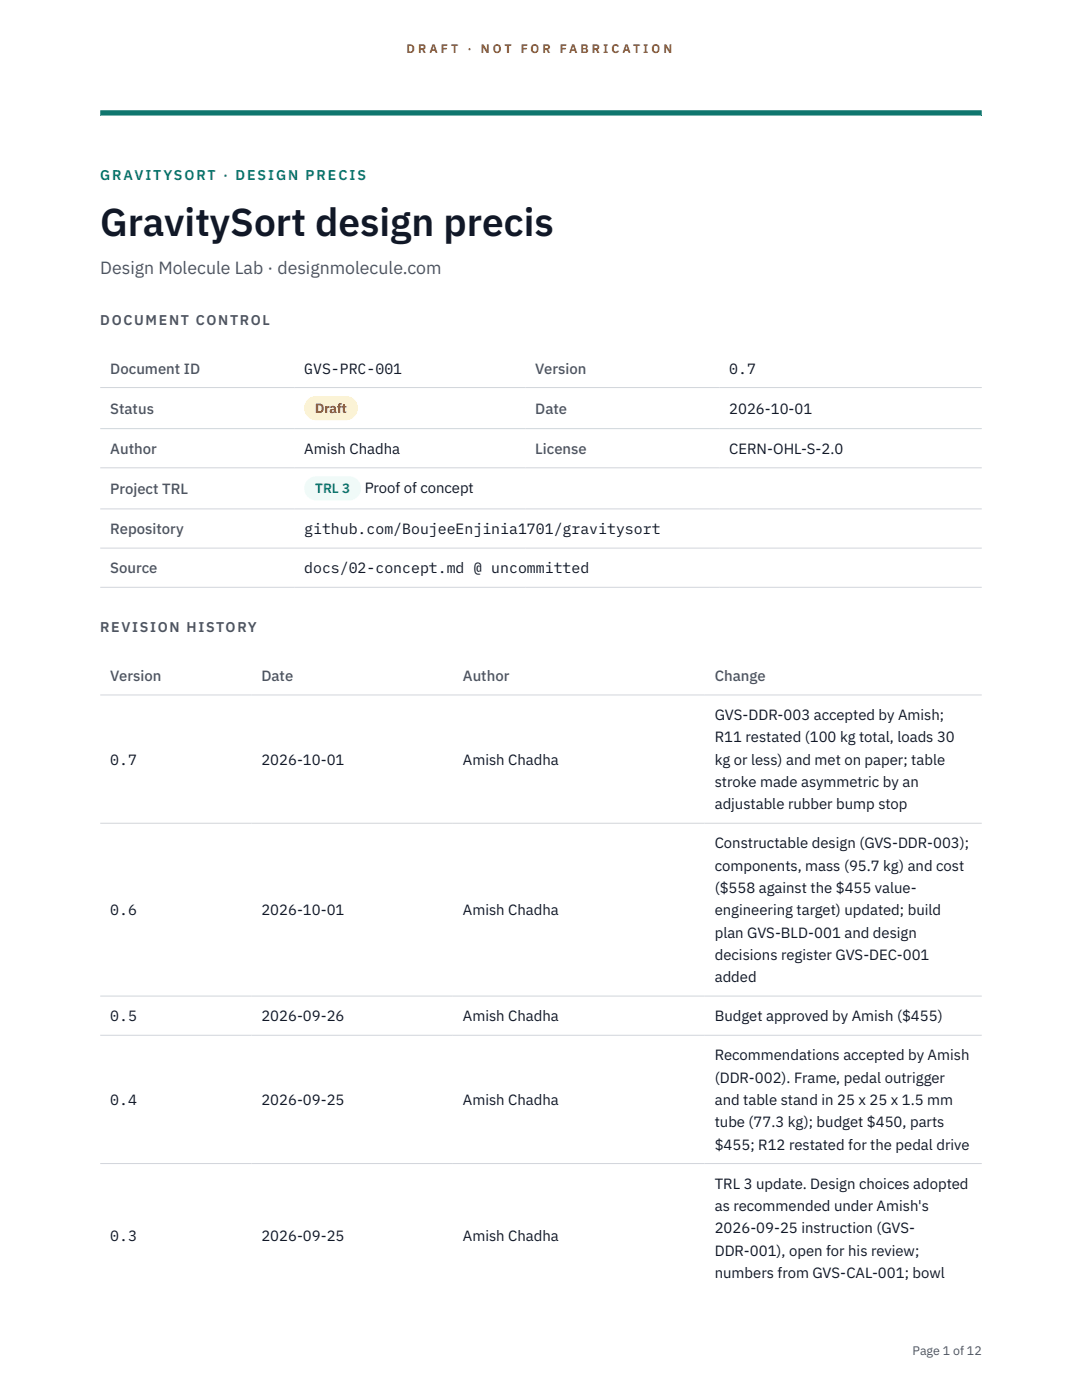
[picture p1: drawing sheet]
<svg xmlns="http://www.w3.org/2000/svg" width="216mm" height="279mm" viewBox="0 0 216 279" stroke-linecap="round" stroke-linejoin="round" font-family="sans-serif">
<defs><g id="words">
<text font-size="7.8" fill="#111827" x="20" y="47.1">GravitySort design precis</text>
<text font-size="3.5" fill="#4b5563" x="20" y="54.6">Design Molecule Lab · designmolecule.com</text>
<g font-size="3" fill="#4b5563">
<text x="22" y="74.5">Document ID</text>
<text x="106.8" y="74.5">Version</text>
<text x="22" y="82.6">Status</text>
<text x="106.8" y="82.6">Date</text>
<text x="22" y="90.6">Author</text>
<text x="106.8" y="90.6">License</text>
<text x="22" y="98.6">Project TRL</text>
<text x="22" y="106.6">Repository</text>
<text x="22" y="114.4">Source</text>
<text x="22" y="135.9">Version</text>
<text x="52.2" y="135.9">Date</text>
<text x="92.4" y="135.9">Author</text>
<text x="142.6" y="135.9">Change</text>
</g>
<g font-size="3" fill="#111827">
<text x="60.7" y="74.5">GVS-PRC-001</text>
<text x="145.5" y="74.5">0.7</text>
<text x="145.5" y="82.6">2026-10-01</text>
<text x="60.7" y="90.6">Amish Chadha</text>
<text x="145.5" y="90.6">CERN-OHL-S-2.0</text>
<text x="72.8" y="98.5">Proof of concept</text>
<text x="60.7" y="106.6">github.com/BoujeeEnjinia1701/gravitysort</text>
<text x="60.7" y="114.4">docs/02-concept.md @ uncommitted</text>
<text x="142.6" y="143.7">GVS-DDR-003 accepted by Amish;</text>
<text x="142.6" y="148.2">R11 restated (100 kg total, loads 30</text>
<text x="22" y="152.6">0.7</text>
<text x="52.2" y="152.6">2026-10-01</text>
<text x="92.4" y="152.6">Amish Chadha</text>
<text x="142.6" y="152.6">kg or less) and met on paper; table</text>
<text x="142.6" y="157.1">stroke made asymmetric by an</text>
<text x="142.6" y="161.5">adjustable rubber bump stop</text>
<text x="142.6" y="169.3">Constructable design (GVS-DDR-003);</text>
<text x="142.6" y="173.8">components, mass (95.7 kg) and cost</text>
<text x="142.6" y="178.2">($558 against the $455 value-</text>
<text x="22" y="182.7">0.6</text>
<text x="52.2" y="182.7">2026-10-01</text>
<text x="92.4" y="182.7">Amish Chadha</text>
<text x="142.6" y="182.7">engineering target) updated; build</text>
<text x="142.6" y="187.1">plan GVS-BLD-001 and design</text>
<text x="142.6" y="191.5">decisions register GVS-DEC-001</text>
<text x="142.6" y="196">added</text>
<text x="22" y="203.8">0.5</text>
<text x="52.2" y="203.8">2026-09-26</text>
<text x="92.4" y="203.8">Amish Chadha</text>
<text x="142.6" y="203.8">Budget approved by Amish ($455)</text>
<text x="142.6" y="211.6">Recommendations accepted by Amish</text>
<text x="22" y="220.5">0.4</text>
<text x="52.2" y="220.5">2026-09-25</text>
<text x="92.4" y="220.5">Amish Chadha</text>
<text x="142.6" y="216.1">(DDR-002). Frame, pedal outrigger</text>
<text x="142.6" y="220.5">and table stand in 25 x 25 x 1.5 mm</text>
<text x="142.6" y="225">tube (77.3 kg); budget $450, parts</text>
<text x="142.6" y="229.4">$455; R12 restated for the pedal drive</text>
<text x="142.6" y="237.2">TRL 3 update. Design choices adopted</text>
<text x="142.6" y="241.7">as recommended under Amish's</text>
<text x="22" y="247.8">0.3</text>
<text x="52.2" y="247.8">2026-09-25</text>
<text x="92.4" y="247.8">Amish Chadha</text>
<text x="142.6" y="246.1">2026-09-25 instruction (GVS-</text>
<text x="142.6" y="250.6">DDR-001), open for his review;</text>
<text x="142.6" y="255">numbers from GVS-CAL-001; bowl</text>
</g>
<text font-size="2.8" fill="#0f766e" x="20" y="36">GRAVITYSORT · DESIGN PRECIS</text>
<g font-size="2.8" fill="#4b5563">
<text x="20" y="64.8">DOCUMENT CONTROL</text>
<text x="20" y="126.2">REVISION HISTORY</text>
</g>
<text font-size="2.7" fill="#92400e" x="62.9" y="82.5">Draft</text>
<text font-size="2.7" fill="#0f766e" x="62.9" y="98.5">TRL 3</text>
<g font-size="2.5" fill="#b45309">
<text x="81.1" y="10.5">D R A F T</text>
<text x="93.3" y="10.5">·</text>
<text x="95.9" y="10.5">N O T</text>
<text x="103.9" y="10.5">F O R</text>
<text x="111.7" y="10.5">F A B R I C A T I O N</text>
</g>
<text font-size="2.5" fill="#4b5563" x="182.1" y="270.3">Page 1 of 12</text>
</g></defs>
<path d="M20 23.1h175.9zM20 22h175.9v1.1h-175.9z" fill-rule="evenodd" fill="#0f766e"/>
<path d="M20 77.3h175.9M20 85.5h175.9M20 93.4h175.9M20 101.6h175.9M20 109.4h175.9M20 117.2h175.9M20 138.7h175.9M20 164.3h175.9M20 198.8h175.9M20 206.6h175.9M20 232.2h175.9" fill="none" stroke="#d1d5db" stroke-width=".2"/>
<path d="M60.7 79h10.7v4.9h-10.7z" fill="#fef3c7"/>
<path d="M60.7 95.1h11.4v4.8h-11.4z" fill="#f0fdfa"/>
<use href="#words"/>
</svg>
